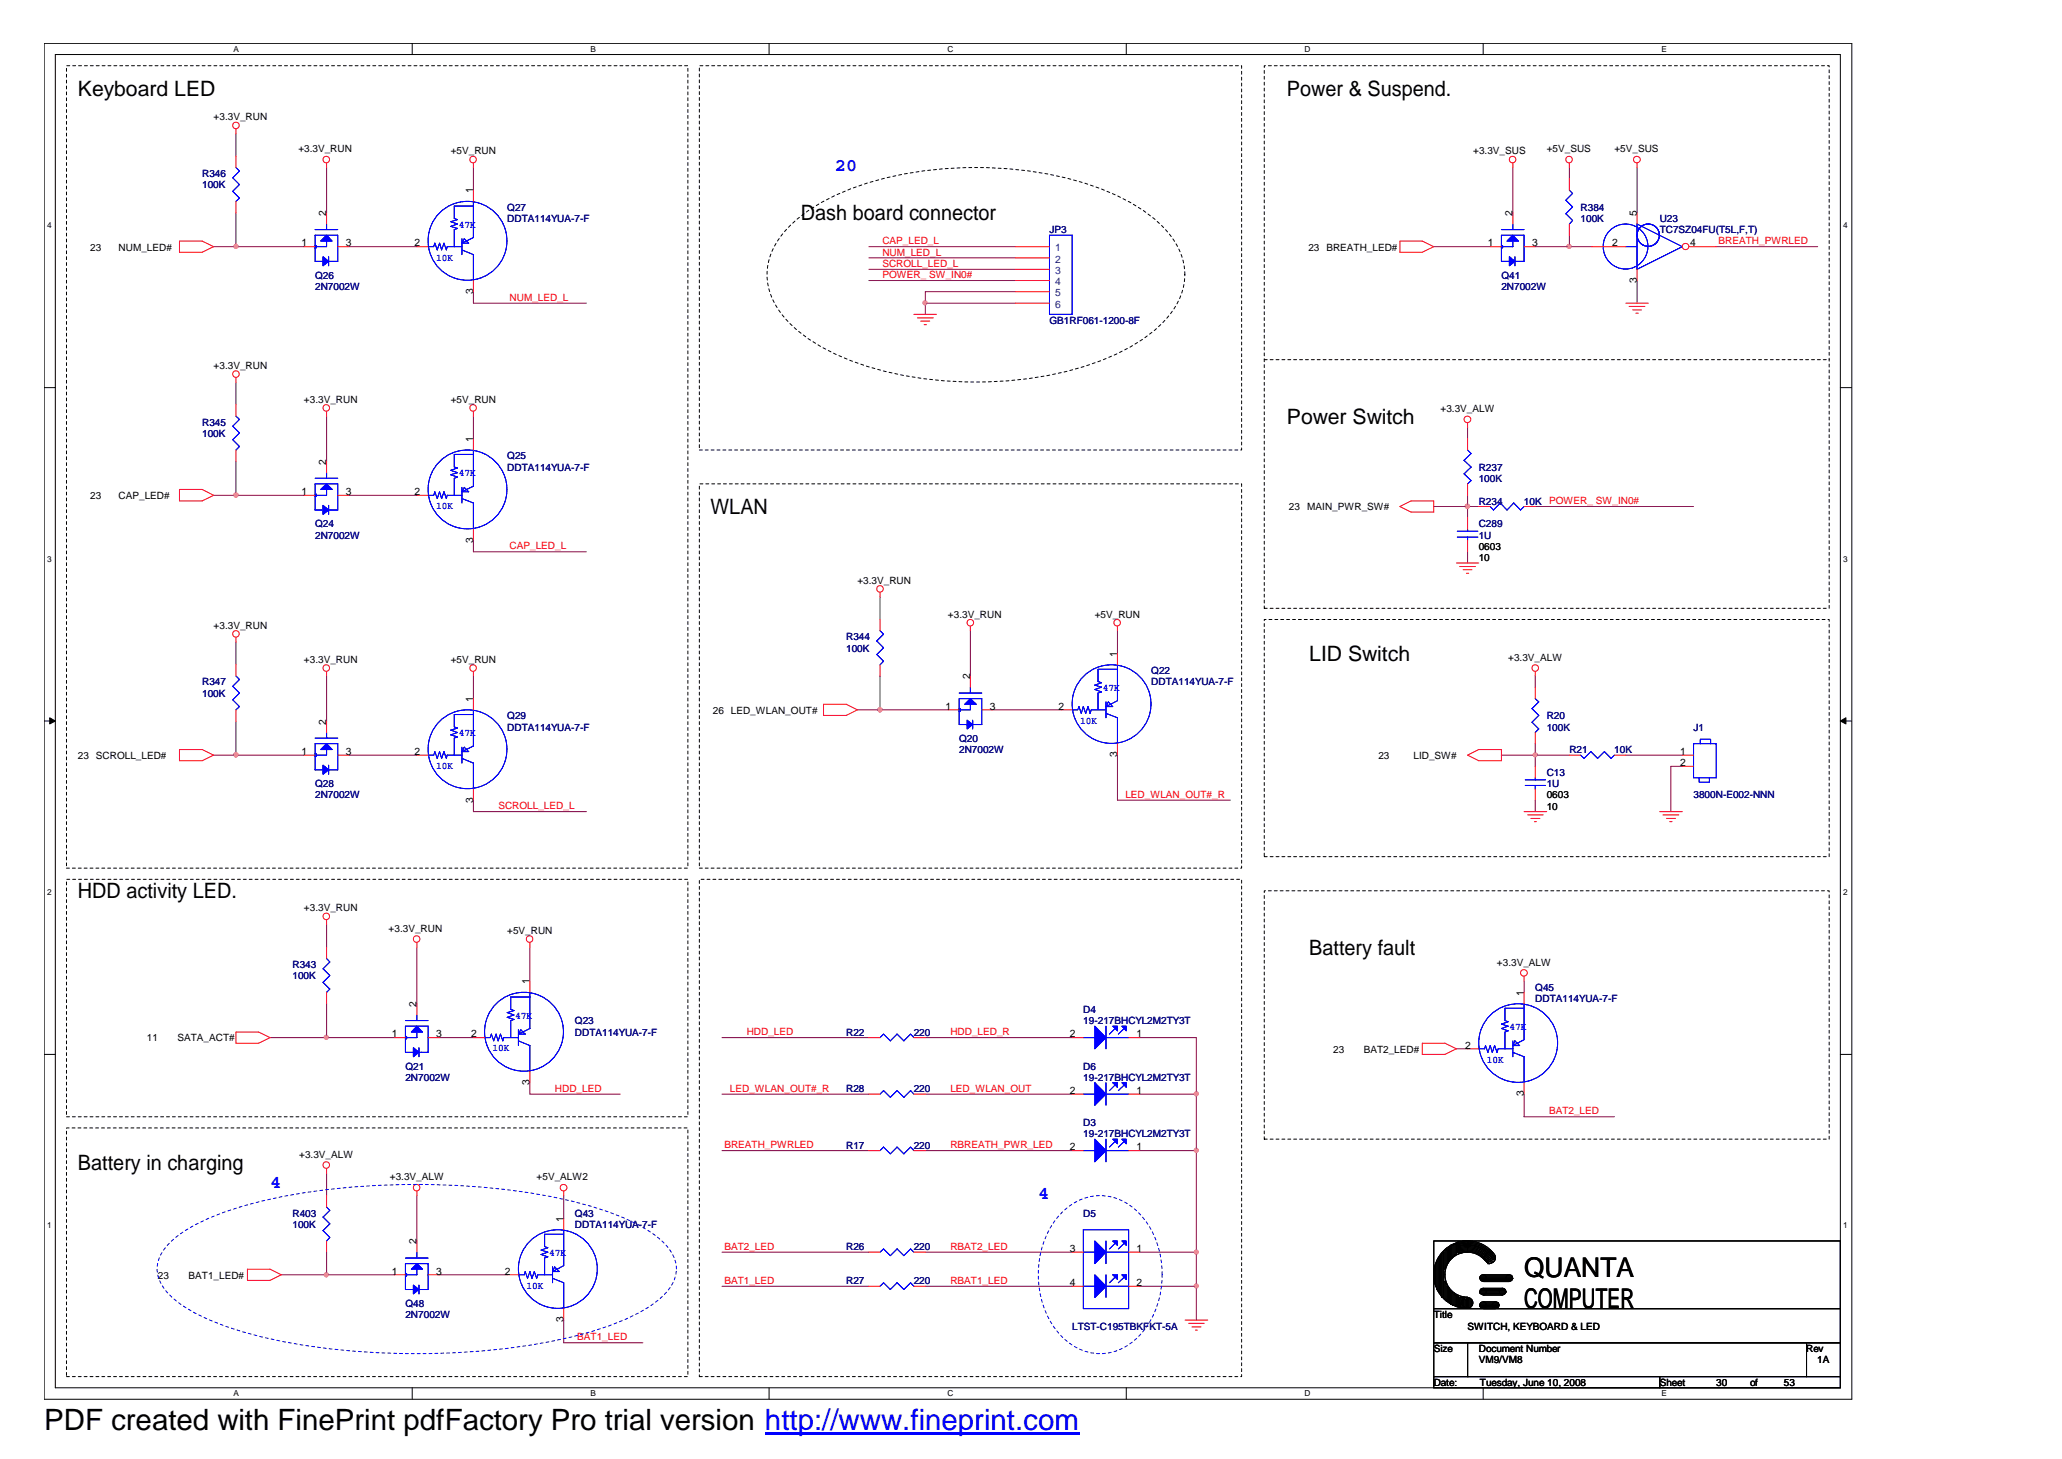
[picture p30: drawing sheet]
<svg xmlns="http://www.w3.org/2000/svg" width="297mm" height="210mm" viewBox="0 0 297 210" stroke-linecap="round" stroke-linejoin="round" font-family="sans-serif">
<defs><g id="words">
<text font-size="4.2" x="6.3" y="205.7">PDF created with FinePrint pdfFactory Pro trial version http://www.fineprint.com</text>
<g font-size="3.9">
<text x="219.3" y="183.7">QUANTA</text>
<text x="219.3" y="188.1">COMPUTER</text>
</g>
<g font-size="3">
<text x="11.2" y="13.9">Keyboard LED</text>
<text x="185.2" y="13.9">Power &amp; Suspend.</text>
<text x="115.2" y="31.7">Dash board connector</text>
<text x="185.2" y="61">Power Switch</text>
<text x="102.2" y="74">WLAN</text>
<text x="188.4" y="95.1">LID Switch</text>
<text x="11.2" y="129.3">HDD activity LED.</text>
<text x="188.4" y="137.4">Battery fault</text>
<text x="11.2" y="168.3">Battery in charging</text>
</g>
<g font-size="2.6" fill="#00f">
<text x="120.1" y="24.6">20</text>
<text x="38.9" y="170.9">4</text>
<text x="149.4" y="172.5">4</text>
</g>
<g font-size="1.5">
<text x="68.1" y="27.8" transform="rotate(-90 68.1 27.8)">1</text>
<text x="43.4" y="35.4">1</text>
<text x="46.9" y="31.1" transform="rotate(-90 46.9 31.1)">2</text>
<text x="49.7" y="35.4">3</text>
<text x="59.6" y="35.4">2</text>
<text x="214.1" y="35.4">1</text>
<text x="217.6" y="31.1" transform="rotate(-90 217.6 31.1)">2</text>
<text x="220.4" y="35.4">3</text>
<text x="232" y="35.4">2</text>
<text x="235.5" y="31.1" transform="rotate(-90 235.5 31.1)">5</text>
<text x="243.2" y="35.4">4</text>
<text x="235.5" y="40.7" transform="rotate(-90 235.5 40.7)">3</text>
<text x="68.1" y="42.3" transform="rotate(-90 68.1 42.3)">3</text>
<text x="68.1" y="63.6" transform="rotate(-90 68.1 63.6)">1</text>
<text x="43.4" y="71.2">1</text>
<text x="46.9" y="66.9" transform="rotate(-90 46.9 66.9)">2</text>
<text x="49.7" y="71.2">3</text>
<text x="59.6" y="71.2">2</text>
<text x="68.1" y="78.1" transform="rotate(-90 68.1 78.1)">3</text>
<text x="160.7" y="94.5" transform="rotate(-90 160.7 94.5)">1</text>
<text x="68.1" y="101" transform="rotate(-90 68.1 101)">1</text>
<text x="139.6" y="97.7" transform="rotate(-90 139.6 97.7)">2</text>
<text x="46.9" y="104.2" transform="rotate(-90 46.9 104.2)">2</text>
<text x="136.1" y="102.1">1</text>
<text x="142.4" y="102.1">3</text>
<text x="152.3" y="102.1">2</text>
<text x="43.4" y="108.6">1</text>
<text x="49.7" y="108.6">3</text>
<text x="59.6" y="108.6">2</text>
<text x="160.7" y="108.9" transform="rotate(-90 160.7 108.9)">3</text>
<text x="241.7" y="108.6">1</text>
<text x="241.7" y="110.2">2</text>
<text x="68.1" y="115.5" transform="rotate(-90 68.1 115.5)">3</text>
<text x="76.2" y="141.6" transform="rotate(-90 76.2 141.6)">1</text>
<text x="219.2" y="143.3" transform="rotate(-90 219.2 143.3)">1</text>
<text x="56.4" y="149.2">1</text>
<text x="59.9" y="144.9" transform="rotate(-90 59.9 144.9)">2</text>
<text x="62.7" y="149.2">3</text>
<text x="67.8" y="149.2">2</text>
<text x="153.9" y="149.2">2</text>
<text x="163.5" y="149.2">1</text>
<text x="210.8" y="150.8">2</text>
<text x="76.2" y="156.1" transform="rotate(-90 76.2 156.1)">3</text>
<text x="153.9" y="157.4">2</text>
<text x="163.5" y="157.4">1</text>
<text x="219.2" y="157.7" transform="rotate(-90 219.2 157.7)">3</text>
<text x="153.9" y="165.5">2</text>
<text x="163.5" y="165.5">1</text>
<text x="59.9" y="179" transform="rotate(-90 59.9 179)">2</text>
<text x="81.1" y="175.8" transform="rotate(-90 81.1 175.8)">1</text>
<text x="56.4" y="183.4">1</text>
<text x="62.7" y="183.4">3</text>
<text x="72.6" y="183.4">2</text>
<text x="153.9" y="180.1">3</text>
<text x="153.9" y="185">4</text>
<text x="163.5" y="180.1">1</text>
<text x="163.5" y="185">2</text>
<text x="81.1" y="190.2" transform="rotate(-90 81.1 190.2)">3</text>
</g>
<g font-size="1.5" fill="#004080">
<text x="151.8" y="41">4</text>
<text x="151.8" y="39.4">3</text>
<text x="151.8" y="37.8">2</text>
<text x="151.8" y="36.2">1</text>
<text x="151.8" y="44.3">6</text>
<text x="151.8" y="42.6">5</text>
</g>
<g font-size="1.4">
<text x="30.7" y="17.3">+3.3V_RUN</text>
<text x="42.9" y="21.9">+3.3V_RUN</text>
<text x="64.9" y="22.2">+5V_RUN</text>
<text x="212" y="22.2">+3.3V_SUS</text>
<text x="222.5" y="21.9">+5V_SUS</text>
<text x="232.3" y="21.9">+5V_SUS</text>
<text x="13" y="36">23</text>
<text x="17.1" y="36">NUM_LED#</text>
<text x="188.3" y="36">23 BREATH_LED#</text>
<text x="30.7" y="53.1">+3.3V_RUN</text>
<text x="43.7" y="58">+3.3V_RUN</text>
<text x="64.9" y="58">+5V_RUN</text>
<text x="207.3" y="59.3">+3.3V_ALW</text>
<text x="13" y="71.8">23</text>
<text x="17.1" y="71.8">CAP_LED#</text>
<text x="185.5" y="73.4">23</text>
<text x="188.1" y="73.4">MAIN_PWR_SW#</text>
<text x="123.4" y="84">+3.3V_RUN</text>
<text x="212.8" y="79.1">0603</text>
<text x="212.8" y="80.7">10</text>
<text x="136.4" y="88.9">+3.3V_RUN</text>
<text x="157.5" y="88.9">+5V_RUN</text>
<text x="30.7" y="90.5">+3.3V_RUN</text>
<text x="43.7" y="95.3">+3.3V_RUN</text>
<text x="64.9" y="95.3">+5V_RUN</text>
<text x="217" y="95.1">+3.3V_ALW</text>
<text x="102.6" y="102.7">26 LED_WLAN_OUT#</text>
<text x="11.2" y="109.2">23 SCROLL_LED#</text>
<text x="198.3" y="109.2">23</text>
<text x="203.4" y="109.2">LID_SW#</text>
<text x="222.5" y="114.9">0603</text>
<text x="222.5" y="116.5">10</text>
<text x="43.7" y="131.1">+3.3V_RUN</text>
<text x="55.9" y="134">+3.3V_RUN</text>
<text x="73" y="134.4">+5V_RUN</text>
<text x="215.4" y="138.9">+3.3V_ALW</text>
<text x="21.1" y="149.8">11</text>
<text x="25.5" y="149.8">SATA_ACT#</text>
<text x="191.8" y="151.4">23</text>
<text x="196.2" y="151.4">BAT2_LED#</text>
<text x="43.1" y="166.6">+3.3V_ALW</text>
<text x="56.1" y="169.8">+3.3V_ALW</text>
<text x="77.2" y="169.8">+5V_ALW2</text>
<text x="22.7" y="184">23</text>
<text x="27.1" y="184">BAT1_LED#</text>
<text x="206.3" y="189.6">Title</text>
<text x="211.2" y="191.3">SWITCH, KEYBOARD &amp; LED</text>
<text x="206.3" y="194.5">Size</text>
<text x="212.8" y="196.1">VM9/VM8</text>
<text x="212.8" y="194.5">Document Number</text>
<text x="259.9" y="194.5">Rev</text>
<text x="261.5" y="196.1">1A</text>
<text x="206.3" y="199.4">Date:</text>
<text x="212.9" y="199.4">Tuesday, June 10, 2008</text>
<text x="238.8" y="199.4">Sheet</text>
<text x="246.9" y="199.4">30</text>
<text x="251.8" y="199.4">of</text>
<text x="256.7" y="199.4">53</text>
</g>
<g font-size="1.4" fill="#000080">
<text x="29.1" y="25.5">R346</text>
<text x="29.1" y="27.1">100K</text>
<text x="73" y="30.3">Q27</text>
<text x="73" y="32">DDTA114YUA-7-F</text>
<text x="151" y="33.6">JP3</text>
<text x="227.4" y="30.3">R384</text>
<text x="227.4" y="32">100K</text>
<text x="238.8" y="32">U23</text>
<text x="238.8" y="33.6">TC7SZ04FU(T5L,F,T)</text>
<text x="45.3" y="40.1">Q26</text>
<text x="45.3" y="41.7">2N7002W</text>
<text x="216" y="40.1">Q41</text>
<text x="216" y="41.7">2N7002W</text>
<text x="151" y="46.6">GB1RF061-1200-8F</text>
<text x="29.1" y="61.2">R345</text>
<text x="29.1" y="62.8">100K</text>
<text x="73" y="66.1">Q25</text>
<text x="73" y="67.7">DDTA114YUA-7-F</text>
<text x="212.8" y="67.7">R237</text>
<text x="212.8" y="69.4">100K</text>
<text x="45.3" y="75.8">Q24</text>
<text x="45.3" y="77.5">2N7002W</text>
<text x="212.8" y="72.6">R234</text>
<text x="212.8" y="75.8">C289</text>
<text x="212.8" y="77.5">1U</text>
<text x="219.3" y="72.6">10K</text>
<text x="121.8" y="92.1">R344</text>
<text x="121.8" y="93.7">100K</text>
<text x="29.1" y="98.6">R347</text>
<text x="29.1" y="100.2">100K</text>
<text x="165.7" y="97">Q22</text>
<text x="165.7" y="98.6">DDTA114YUA-7-F</text>
<text x="73" y="103.5">Q29</text>
<text x="73" y="105.1">DDTA114YUA-7-F</text>
<text x="138" y="106.7">Q20</text>
<text x="222.5" y="103.5">R20</text>
<text x="222.5" y="105.1">100K</text>
<text x="243.7" y="105.1">J1</text>
<text x="45.3" y="113.3">Q28</text>
<text x="138" y="108.3">2N7002W</text>
<text x="222.5" y="111.6">C13</text>
<text x="222.5" y="113.3">1U</text>
<text x="225.8" y="108.3">R21</text>
<text x="232.3" y="108.3">10K</text>
<text x="45.3" y="114.9">2N7002W</text>
<text x="243.7" y="114.9">3800N-E002-NNN</text>
<text x="42.1" y="139.2">R343</text>
<text x="42.1" y="140.9">100K</text>
<text x="220.9" y="142.5">Q45</text>
<text x="82.7" y="147.4">Q23</text>
<text x="82.7" y="149">DDTA114YUA-7-F</text>
<text x="121.8" y="149">R22</text>
<text x="131.5" y="149">220</text>
<text x="155.9" y="145.8">D4</text>
<text x="155.9" y="147.4">19-217BHCYL2M2TY3T</text>
<text x="220.9" y="144.1">DDTA114YUA-7-F</text>
<text x="58.3" y="153.9">Q21</text>
<text x="58.3" y="155.5">2N7002W</text>
<text x="155.9" y="153.9">D6</text>
<text x="155.9" y="155.5">19-217BHCYL2M2TY3T</text>
<text x="121.8" y="157.1">R28</text>
<text x="131.5" y="157.1">220</text>
<text x="121.8" y="165.2">R17</text>
<text x="131.5" y="165.2">220</text>
<text x="155.9" y="162">D3</text>
<text x="155.9" y="163.6">19-217BHCYL2M2TY3T</text>
<text x="42.1" y="175">R403</text>
<text x="42.1" y="176.6">100K</text>
<text x="82.7" y="175">Q43</text>
<text x="82.7" y="176.6">DDTA114YUA-7-F</text>
<text x="121.8" y="179.9">R26</text>
<text x="131.5" y="179.9">220</text>
<text x="155.9" y="175">D5</text>
<text x="121.8" y="184.8">R27</text>
<text x="131.5" y="184.8">220</text>
<text x="58.3" y="188">Q48</text>
<text x="58.3" y="189.6">2N7002W</text>
<text x="154.3" y="191.3">LTST-C195TBKFKT-5A</text>
</g>
<g font-size="1.4" fill="#00f">
<text x="66" y="32.8">47K</text>
<text x="62.7" y="37.5">10K</text>
<text x="66" y="68.5">47K</text>
<text x="62.7" y="73.3">10K</text>
<text x="158.7" y="99.4">47K</text>
<text x="66" y="105.9">47K</text>
<text x="155.4" y="104.1">10K</text>
<text x="62.7" y="110.6">10K</text>
<text x="74.1" y="146.6">47K</text>
<text x="217.2" y="148.2">47K</text>
<text x="70.9" y="151.3">10K</text>
<text x="213.9" y="152.9">10K</text>
<text x="75.7" y="185.4">10K</text>
<text x="79" y="180.7">47K</text>
</g>
<g font-size="1.4" fill="#f00">
<text x="127" y="35.2">CAP_LED_L</text>
<text x="247.3" y="35.2">BREATH_PWRLED</text>
<text x="127" y="36.8">NUM_LED_L</text>
<text x="127" y="38.4">SCROLL_LED_L</text>
<text x="127" y="40">POWER_ SW_IN0#</text>
<text x="73.3" y="43.3">NUM_LED_L</text>
<text x="222.9" y="72.5">POWER_ SW_IN0#</text>
<text x="73.3" y="79.1">CAP_LED_L</text>
<text x="71.7" y="116.4">SCROLL_LED_L</text>
<text x="161.9" y="114.8">LED_WLAN_OUT#_R</text>
<text x="107.4" y="148.9">HDD_LED</text>
<text x="136.7" y="148.9">HDD_LED_R</text>
<text x="79.8" y="157.1">HDD_LED</text>
<text x="105" y="157.1">LED_WLAN_OUT#_R</text>
<text x="136.7" y="157.1">LED_WLAN_OUT</text>
<text x="222.9" y="160.3">BAT2_LED</text>
<text x="104.2" y="165.2">BREATH_PWRLED</text>
<text x="136.7" y="165.2">RBREATH_PWR_LED</text>
<text x="104.2" y="179.8">BAT2_LED</text>
<text x="136.7" y="179.8">RBAT2_LED</text>
<text x="104.2" y="184.7">BAT1_LED</text>
<text x="136.7" y="184.7">RBAT1_LED</text>
<text x="83.1" y="192.8">BAT1_LED</text>
</g>
<g font-size="1.2">
<text x="33.6" y="7.5">A</text>
<text x="85" y="7.5">B</text>
<text x="136.3" y="7.5">C</text>
<text x="187.7" y="7.5">D</text>
<text x="239.1" y="7.5">E</text>
<text x="6.8" y="32.9">4</text>
<text x="265.2" y="32.9">4</text>
<text x="6.8" y="80.8">3</text>
<text x="265.2" y="80.8">3</text>
<text x="6.8" y="128.7">2</text>
<text x="265.2" y="128.7">2</text>
<text x="6.8" y="176.7">1</text>
<text x="265.2" y="176.7">1</text>
<text x="33.6" y="200.9">A</text>
<text x="85" y="200.9">B</text>
<text x="136.3" y="200.9">C</text>
<text x="187.7" y="200.9">D</text>
<text x="239.1" y="200.9">E</text>
</g>
</g></defs>
<g fill="none" stroke="#000" stroke-width=".14">
<path d="M6.3 6.2h260.1v195.1h-260.1zM8 7.8h256.8v191.9h-256.8zM59.3 6.2v1.6M110.7 6.2v1.6M162.1 6.2v1.6M213.4 6.2v1.6M6.3 55.8h1.7M264.8 55.8h1.6M6.3 103.7h1.7M264.8 103.7h1.6M6.3 151.7h1.7M264.8 151.7h1.6"/>
<path d="M206.3 178.5h58.5v9.8h-58.5zM207.9 179.8v2.8l.2-.5v-2.3l.1-.1v2.1l.2-.2v-2.1l.2-.2v2l.1-.2v-1.9h.2v1.8l.1-.2v-1.6l.2-.2v1.7l.2-.2v-1.5l.1-.1v1.6M209.7 178.9l.1-.2v1.6l-.1-.2zM209.8 179.9l1.4-.2a3.6 3.6 0 0 1 3.1 1.8M209.8 179.7l1.4-.2a3.8 3.8 0 0 1 3.4 2.2M209.8 179.5l1.4-.2a4 4 0 0 1 3.6 2.3M209.8 179.4l1.4-.2a4.2 4.2 0 0 1 3.6 2.1M209.8 179.2l1.4-.2a4.3 4.3 0 0 1 3.8 2.3M209.8 178.9l1.4-.2a4.6 4.6 0 0 1 3.9 2.3M210 179l1.2-.1a4.6 4.6 0 0 1 3.9 2.3M210 178.9v1.2M211.2 178.5a4.8 4.8 0 0 1 3.7 1.9"/>
<path d="M211.2 178.5a4.8 4.8 0 0 0-4.9 4.9 4.8 4.8 0 0 0 4.9 4.8M211.2 178.5l-1.6 .2M59.3 199.7v1.6M110.7 199.7v1.6M162.1 199.7v1.6M206.3 188.3h58.5v4.9h-58.5zM206.3 193.2h4.9v4.8h-4.9zM206.3 198h32.5v1.7h-32.5zM206.5 182.3v2.2l.1 .6v-3.3l.2-.3v4l.1 .2v-4.6l.2-.3v5.2l.2 .2v-5.5l.1-.2v6.2M209.8 180.1l1.4-.3a3.5 3.5 0 0 1 3.1 2M209.8 186.5v1.5h-.1v-1.5l-.2-.2v1.7l-.1-.2v-1.5l-.2-.1v1.6h-.2v-1.8l-.1-.1v1.7h-.2v-1.9l-.1-.2v2l-.2-.2v-2l-.2-.2v2.1l-.1-.2v-2.3l-.2-.3v2.4h-.2v-6.7l-.1 .2v6.4M209.8 186.7h.2v1.3h.2v-1.3h.2v1.4h-.4l.5-1.4v1.4l.2-.1v-1.3l.1 .3v1.1h.2v-1.3h.2v1.3h.1v-1.3h.2v1.3l.2-.1v-1l.1 .2v.6"/>
<path d="M209.9 180.2l1.3-.2a3.3 3.3 0 0 1 2.9 1.8M211.2 193.2h48.7v4.8h-48.7zM211.2 180.1a3.2 3.2 0 0 1 2.5 1.2M211.2 180.1a3.2 3.2 0 0 0-3.3 3.3 3.2 3.2 0 0 0 3.3 3.2M211.2 180.1l-1.3 .2M213.1 183.6h4.4v.1h-4.6v.2h4.8l-.2 .2h-4.4l.2 .1h4.2M213.1 187.5h2.5v.1h-2.7v.2h2.8l-.1 .2h-2.7l.4 .1h2.3M213.1 185.5h3.4v.2h-3.4l-.2 .2h3.8l-.2 .1h-3.6l.4 .2h3.1M213.4 199.7v1.6M213.4 187.3h1.8M213.4 188.3h1.8M213.4 186.3h2.8"/>
<path d="M213.4 185.3h2.8M213.4 184.4h3.8M213.4 183.4h3.8M238.8 198h26v1.7h-26zM259.9 193.2h4.9v4.8h-4.9z"/>
<circle cx="211.1" cy="187.4" r=".78"/>
<circle cx="213.4" cy="187.8" r=".47"/>
<circle cx="213.4" cy="185.8" r=".47"/>
<circle cx="213.4" cy="183.9" r=".47"/>
<circle cx="214.4" cy="180.9" r=".79"/>
<circle cx="215.2" cy="187.8" r=".48"/>
<circle cx="216.2" cy="185.8" r=".47"/>
<circle cx="217.2" cy="183.9" r=".47"/>
</g>
<g fill="#000" stroke="#000" stroke-width=".14">
<path d="M7.2 103.3l.8 .4-.8 .5z" fill-rule="evenodd"/>
<path d="M264.8 103.7l.8-.4v.9z" fill-rule="evenodd"/>
</g>
<g fill="none" stroke="#800040" stroke-width=".14">
<path d="M34 19.2v3.3M30.7 35.5h13M34 30.6v4.9M47 24.1v6.5M50.2 35.5h9.8M68.1 24.1v3.3M125 35.5h21.1M125 37.1h21.1M125 38.7h21.1M206.3 35.5h8.1M217.7 24.1v6.5M220.9 35.5h8.1"/>
<path d="M225.8 24.1v1.6M225.8 33.8v1.7M235.5 24.1v6.5M246.9 35.5h14.6M34 55v3.2M47 59.9v6.5M68.1 42v1.6h16.3M68.1 59.9v3.2M125 40.4h21.1M133.1 43.6h13M146.1 42h-13v3.2M235.5 40.4v3.2"/>
<path d="M30.7 71.3h13M34 66.4v4.9M50.2 71.3h9.8M68.1 77.7v1.7h16.3M206.3 72.9h6.5M211.2 61.5v1.6M211.2 71.3v3.2M211.2 79.4v1.6M220.9 72.9h22.8M34 92.4v3.2M47 97.3v6.5M68.1 97.3v3.2"/>
<path d="M126.6 85.9v3.2M126.6 97.3v4.8M139.6 90.7v6.6M160.8 90.7v3.3M220.9 97.3v1.6M30.7 108.6h13M34 103.8v4.8M50.2 108.6h9.8M68.1 115.1v1.7h16.3M123.4 102.1h13M142.9 102.1h9.8M160.8 108.6v6.5h16.2"/>
<path d="M216 108.6h9.8M220.9 107v3.3M220.9 115.1v1.7M233.9 108.6h8.2M242.1 110.3h-1.7v6.5M47 133v3.3M60 136.3v8.1M76.2 136.3v4.9M38.9 149.3h17.8M47 144.4v4.9M63.2 149.3h4.9M76.2 155.8v1.6h13"/>
<path d="M103.9 157.4h21.1M103.9 149.3h21.1M133.1 157.4h21.2M133.1 149.3h21.2M164 157.4h8.1M164 149.3h8.1v40.6M209.5 150.9h1.7M219.3 157.4v3.3h13M219.3 141.2v1.6M47 168.8v3.2M60 172v6.5M81.1 172v3.3"/>
<path d="M103.9 165.5h21.1M133.1 165.5h21.2M164 165.5h8.1M40.5 183.4h16.2M47 180.1v3.3M63.2 183.4h9.8M81.1 189.9v3.3h11.4M103.9 185.1h21.1M103.9 180.1h21.1M133.1 185.1h21.2M133.1 180.1h21.2M164 185.1h8.1"/>
<path d="M164 180.1h8.1"/>
</g>
<g fill="#f0f" stroke="#f0f" stroke-width=".14">
<circle cx="211.1" cy="72.8" r=".32"/>
<circle cx="172.1" cy="185" r=".3"/>
<circle cx="172.1" cy="165.5" r=".3"/>
<circle cx="172.1" cy="180.1" r=".3"/>
<circle cx="220.9" cy="108.6" r=".3"/>
<circle cx="46.9" cy="149.2" r=".3"/>
<circle cx="34" cy="35.4" r=".3"/>
<circle cx="34" cy="71.2" r=".3"/>
<circle cx="34" cy="108.6" r=".3"/>
<circle cx="126.6" cy="102.1" r=".3"/>
<circle cx="225.8" cy="35.4" r=".3"/>
<circle cx="172.1" cy="157.4" r=".3"/>
<circle cx="133.1" cy="43.6" r=".3"/>
<circle cx="46.9" cy="183.4" r=".3"/>
</g>
<g fill="none" stroke="#f00" stroke-width=".14">
<path d="M34 18.6v.6M25.8 34.7h3.3l1.6 .8-1.6 .8h-3.3zM34 22.5v1.6M34 29v1.6M43.7 35.5h1.6M47 23.5v.6M47 30.6v1.6M48.6 35.5h1.6M60 35.5h1.6M68.1 23.5v.6M68.1 27.4v1.6M146.1 35.5h4.9"/>
<path d="M146.1 38.7h4.9M146.1 37.1h4.9M201.4 34.7h3.2l1.7 .8-1.7 .8h-3.2zM214.4 35.5h1.6M217.7 23.5v.6M217.7 30.6v1.6M219.3 35.5h1.6M225.8 23.5v.6M225.8 25.7v1.7M225.8 32.2v1.6M235.5 23.5v.6M235.5 38.7v1.7"/>
<path d="M34 54.3v.7M34 58.2v1.7M47 59.2v.7M68.1 40.4v1.6M68.1 59.2v.7M131.5 45.2h3.2M132 45.7h2.3M132.5 46.2h1.3M133 46.7h.3M146.1 43.6h4.9M146.1 42h4.9M146.1 40.4h4.9"/>
<path d="M233.9 43.6h3.3M234.4 44.1h2.3M234.9 44.6h1.3M235.4 45.1h.3M25.8 70.4h3.3l1.6 .9-1.6 .8h-3.3zM34 64.7v1.7M43.7 71.3h1.6M47 66.4v1.6M48.6 71.3h1.6M60 71.3h1.6M68.1 63.1v1.6M68.1 76.1v1.6"/>
<path d="M201.4 72.9l1.6-.8h3.3v1.6h-3.3zM211.2 60.8v.7M211.2 63.1v1.6M211.2 69.6v1.7M211.2 74.5v1.6M211.2 77.7v1.7M212.8 72.9h1.6M219.3 72.9h1.6M34 91.7v.7M34 95.6v1.7M47 96.6v.7M68.1 96.6v.7"/>
<path d="M126.6 85.2v.7M126.6 89.1v1.6M126.6 95.6v1.7M139.6 90.1v.6M139.6 97.3v1.6M160.8 90.1v.6M160.8 94v1.6M209.5 81h3.3M210 81.5h2.3M210.5 82h1.3M211 82.5h.3M220.9 96.6v.7"/>
<path d="M220.9 98.9v1.6M25.8 107.8h3.3l1.6 .8-1.6 .8h-3.3zM34 102.1v1.7M43.7 108.6h1.6M47 103.8v1.6M48.6 108.6h1.6M60 108.6h1.6M68.1 100.5v1.6M68.1 113.5v1.6M118.5 101.3h3.3l1.6 .8-1.6 .8h-3.3zM136.4 102.1h1.6M141.3 102.1h1.6"/>
<path d="M152.7 102.1h1.6M160.8 107v1.6M211.2 108.6l1.6-.8h3.2v1.6h-3.2zM219.3 116.8h3.2M219.8 117.2h2.2M220.3 117.7h1.3M220.8 118.2h.3M220.9 105.4v1.6M220.9 110.3v1.6M220.9 113.5v1.6M225.8 108.6h1.6M232.3 108.6h1.6"/>
<path d="M238.8 116.8h3.3M239.3 117.2h2.3M239.8 117.7h1.3M240.2 118.2h.4M242.1 108.6h1.6M242.1 110.3h1.6M47 132.3v.7M47 136.3v1.6M60 135.6v.7M76.2 135.6v.7M34 148.5h3.2l1.7 .8-1.7 .8h-3.2zM47 142.8v1.6"/>
<path d="M56.7 149.3h1.6M60 144.4v1.6M61.6 149.3h1.6M68.1 149.3h1.6M76.2 141.2v1.6M76.2 154.1v1.7M125 149.3h1.6M125 157.4h1.6M131.5 149.3h1.6M131.5 157.4h1.6M154.3 149.3h1.6M154.3 157.4h1.6"/>
<path d="M162.4 149.3h1.6M162.4 157.4h1.6M204.6 150.1h3.3l1.6 .8-1.6 .8h-3.3zM211.2 150.9h1.6M219.3 140.5v.7M219.3 142.8v1.6M219.3 155.8v1.6M47 168.1v.7M47 172v1.7M47 178.5v1.6M60 171.4v.6M60 178.5v1.6"/>
<path d="M81.1 171.4v.6M81.1 175.3v1.6M125 165.5h1.6M131.5 165.5h1.6M154.3 165.5h1.6M162.4 165.5h1.6M35.6 182.6h3.3l1.6 .8-1.6 .8h-3.3zM56.7 183.4h1.6M61.6 183.4h1.6M73 183.4h1.6M81.1 188.3v1.6M125 185.1h1.6"/>
<path d="M125 180.1h1.6M131.5 185.1h1.6M131.5 180.1h1.6M154.3 185.1h1.6M154.3 180.1h1.6M162.4 185.1h1.6M162.4 180.1h1.6M170.5 189.9h3.3M171 190.4h2.3M171.5 190.9h1.3M172 191.4h.3"/>
<circle cx="33.9" cy="18" r=".47"/>
<circle cx="46.9" cy="23" r=".47"/>
<circle cx="68.1" cy="23" r=".47"/>
<circle cx="217.6" cy="23" r=".47"/>
<circle cx="225.8" cy="23" r=".47"/>
<circle cx="235.5" cy="23" r=".48"/>
<circle cx="33.9" cy="53.8" r=".47"/>
<circle cx="46.9" cy="58.7" r=".47"/>
<circle cx="68.1" cy="58.7" r=".47"/>
<circle cx="211.1" cy="60.3" r=".48"/>
<circle cx="33.9" cy="91.2" r=".47"/>
<circle cx="46.9" cy="96.1" r=".47"/>
<circle cx="68.1" cy="96.1" r=".47"/>
<circle cx="126.6" cy="84.7" r=".47"/>
<circle cx="139.6" cy="89.6" r=".47"/>
<circle cx="160.7" cy="89.6" r=".47"/>
<circle cx="220.9" cy="96.1" r=".47"/>
<circle cx="46.9" cy="131.8" r=".47"/>
<circle cx="59.9" cy="135.1" r=".47"/>
<circle cx="76.2" cy="135.1" r=".47"/>
<circle cx="219.3" cy="140" r=".48"/>
<circle cx="46.9" cy="167.6" r=".47"/>
<circle cx="59.9" cy="170.9" r=".47"/>
<circle cx="81.1" cy="170.9" r=".48"/>
</g>
<path d="M9.6 9.5h89.4v115.4h-89.4zM100.6 9.5h78v55.2h-78zM181.9 9.5h81.3v78h-81.3zM113.7 32.4a29 29 0 0 1 12.9-6.6 55.1 55.1 0 0 1 31.6 1.3 24.2 24.2 0 0 1 9.9 6.4 8.8 8.8 0 0 1 0 12 25.3 25.3 0 0 1-11.9 7.1 54.7 54.7 0 0 1-33.5-.6 24.1 24.1 0 0 1-10-6.5 8.8 8.8 0 0 1 0-12zM181.9 51.7h81.3M100.6 69.6h78v55.3h-78zM181.9 89.1h81.3v34.1h-81.3zM9.6 126.5h89.4v34.2h-89.4zM100.6 126.5h78v71.5h-78zM181.9 128.2h81.3v35.7h-81.3zM9.6 162.3h89.4v35.7h-89.4z" fill="none" stroke="#000" stroke-width=".14" stroke-dasharray=".4"/>
<path d="M24.3 178.9a21.7 21.7 0 0 1 8.3-4.6 83.5 83.5 0 0 1 24.4-3.9 95.4 95.4 0 0 1 28.4 3.2 27.9 27.9 0 0 1 9.2 4.4 6.3 6.3 0 0 1 2.7 4.6 5.3 5.3 0 0 1-1.7 3.6 21.8 21.8 0 0 1-8.3 4.7 83.4 83.4 0 0 1-24.4 3.8 94.7 94.7 0 0 1-28.4-3.2 27.8 27.8 0 0 1-9.2-4.4 6.3 6.3 0 0 1-2.7-4.5 5.3 5.3 0 0 1 1.7-3.7zM153.2 174a7.5 7.5 0 0 1 11 .9 13.5 13.5 0 0 1 0 17 7.5 7.5 0 0 1-11.8 0 13.6 13.6 0 0 1 0-17z" fill="none" stroke="#00f" stroke-width=".14" stroke-dasharray=".4"/>
<g fill="none" stroke="#00f" stroke-width=".14">
<path d="M34 24.1l.5 .5-1 1 1 1-1 .9 1 1-.5 .5M45.3 35.3h.2v.4h-.2M45.3 33h3.3M46.5 37.6h-1.2v-3.8h3.3v3.8h-1.3M47 34.7v.8h-1.7M47 32.2v.8M47.3 36.9v1.3M61.6 35.5h.8l.2-.5 .3 1 .3-1 .3 1 .4-1 .3 1 .1-.5h2.2M66.5 34.3v2.3M66.5 36l1.6 .6v3.8M66.8 34.3l.6 .7h-.9zM68.1 29v5.2l-1.6 .8"/>
<path d="M68.1 29.6h-2.7v1.8l.4 .2-.9 .3 .9 .3-.9 .4 .9 .3-.4 .1v2.5M151 33.8h3.3v11.4h-3.3zM216 33h3.3M216 35.3h.2v.4h-.2M217.2 37.6h-1.2v-3.8h3.3v3.8h-1.3M217.7 34.7v.8h-1.7M217.7 32.2v.8M218 36.9v1.3M225.8 27.4l.5 .4-1 1 1 1-1 .9 1 1-.5 .5M233.9 35.5h1.6M235.5 32.2l6.6 3.3-6.6 3.2zM34 59.9l.5 .4-1 1 1 1-1 1 1 .9-.5 .5"/>
<path d="M45.3 71.1h.2v.3h-.2M45.3 68.8h3.3M46.5 73.4h-1.2v-3.8h3.3v3.8h-1.3M47 68v.8M47 70.4v.9h-1.7M47.3 72.7v1.3M61.6 71.3h.8l.2-.5 .3 .9 .3-.9 .3 .9 .4-.9 .3 .9 .1-.4h2.2M66.5 70.1v2.3M66.5 71.7l1.6 .7v3.7M66.8 70.1l.6 .7h-.9zM68.1 64.7v5.2l-1.6 .9M68.1 65.4h-2.7v1.8l.4 .1-.9 .4 .9 .3-.9 .3 .9 .3-.4 .2v2.5"/>
<path d="M209.7 77.3h2.9M209.7 76.4h2.9M211.2 76.1v.3M211.2 77.3v.4M211.2 64.7l.5 .5-1 1 1 1-1 1 1 .9-.5 .5M214.4 72.9l.5 .5 1-1 .9 1 1-1 1 1 .5-.5M34 97.3l.5 .5-1 .9 1 1-1 1 1 1-.5 .4M126.6 90.7l.5 .5-.9 1 .9 1-.9 1 .9 .9-.5 .5M138 99.7h3.3M139.6 98.9v.8M160.8 95.6v5.2l-1.7 .9M160.8 96.3h-2.8v1.8l.5 .1-1 .4 1 .3-1 .3 1 .3-.5 .2v2.4"/>
<path d="M45.3 106.2h3.3M45.3 108.5h.2v.3h-.2M46.5 110.8h-1.2v-3.8h3.3v3.8h-1.3M47 107.8v.8h-1.7M47 105.4v.8M47.3 110.1v1.3M61.6 108.6h.8l.2-.5 .3 1 .3-1 .3 1 .4-1 .3 1 .1-.5h2.2M66.5 107.5v2.3M66.5 109.1l1.6 .7v3.7M66.8 107.5l.6 .6h-.9zM68.1 102.1v5.2l-1.6 .8M68.1 102.8h-2.7v1.8l.4 .1-.9 .3 .9 .4-.9 .3 .9 .3-.4 .2v2.4"/>
<path d="M138 102h.2v.3h-.2M139.1 104.2h-1.1v-3.7h3.3v3.7h-1.3M139.6 101.3v.8h-1.6M140 103.6v1.3M154.3 102.1h.8l.1-.4 .4 .9 .3-.9 .3 .9 .3-.9 .3 .9 .2-.5h2.1M159.1 101v2.3M159.1 102.6l1.7 .7v3.7M159.5 101l.6 .7h-1zM219.5 113h2.9M219.5 112.2h2.9M220.9 111.9v.3M220.9 113v.5"/>
<path d="M220.9 100.5l.5 .5-1 1 1 .9-1 1 1 1-.5 .5M227.4 108.6l.5 .5 1-1 1 1 .9-1 1 1 .5-.5M243.7 107h3.2v4.9h-3.2zM244.5 111.9v.6h1.5v-.6M244.6 107v-.6h1.5v.6M47 137.9l.5 .5-1 1 1 .9-1 1 1 1-.5 .5M58.3 146.8h3.3M58.3 149.1h.2v.4h-.2M59.5 151.4h-1.2v-3.8h3.3v3.8h-1.3M60 148.5v.8h-1.7M60 146v.8M60.3 150.7v1.3"/>
<path d="M69.7 149.3h.8l.2-.5 .3 .9 .4-.9 .3 .9 .3-.9 .3 .9 .2-.4h2.1M74.6 148.1v2.3M74.6 149.7l1.6 .7v3.7M74.9 148.1l.7 .7h-1zM76.2 142.8v5.2l-1.6 .8M76.2 143.4h-2.7v1.8l.5 .2-1 .3 1 .3-1 .4 1 .3-.5 .1v2.5M126.6 149.3l.5-.5 1 .9 1-.9 .9 .9 1-.9 .5 .5M126.6 157.4l.5-.5 1 1 1-1 .9 1 1-1 .5 .5M155.9 149.3h1.6M155.9 157.4h1.6M159.1 147.6v3.3M159.1 155.8v3.2"/>
<path d="M159.1 149.3h3.3M159.1 157.4h3.3M160.4 148l-.8 .8M160.4 156.1l-.8 .8M161.8 148l-.9 .8M161.8 156.1l-.9 .8M212.8 150.9h.8l.1-.5 .4 1 .3-1 .3 1 .4-1 .3 1 .2-.5h2.1M217.7 149.7v2.3M217.7 151.4l1.6 .6v3.8M218 149.7l.7 .7h-1zM219.3 144.4v5.2l-1.6 .8M219.3 145h-2.8v1.8l.5 .2-1 .3 1 .3-1 .4 1 .3-.5 .2v2.4"/>
<path d="M47 173.7l.5 .4-1 1 1 1-1 1 1 .9-.5 .5M81.1 176.9v5.2l-1.6 .8M81.1 177.6h-2.7v1.7l.4 .2-.9 .3 .9 .3-.9 .4 .9 .3-.4 .2v2.4M126.6 165.5l.5-.5 1 1 1-1 .9 1 1-1 .5 .5M155.9 165.5h1.6M155.9 176.9h6.5v11.4h-6.5zM159.1 163.9v3.2M159.1 178.5v3.3M159.1 165.5h3.3M160.4 164.2l-.8 .8M160.4 178.9l-.8 .8M161.8 164.2l-.9 .8"/>
<path d="M161.8 178.9l-.9 .8M58.3 183.2h.2v.4h-.2M58.3 181h3.3M59.5 185.5h-1.2v-3.7h3.3v3.7h-1.3M60 182.6v.8h-1.7M60 180.1v.9M60.3 184.9v1.3M74.6 183.4h.8l.2-.5 .3 1 .3-1 .3 1 .4-1 .3 1 .2-.5h2.1M79.5 182.3v2.2M79.5 183.9l1.6 .6v3.8M79.8 182.3l.7 .6h-1zM126.6 185.1l.5-.6 1 1 1-1 .9 1 1-1 .5 .6"/>
<path d="M126.6 180.1l.5-.4 1 1 1-1 .9 1 1-1 .5 .4M155.9 180.1h1.6M155.9 185.1h1.6M159.1 183.4v3.3M159.1 180.1h3.3M159.1 185.1h3.3M160.4 183.7l-.8 .8M161.8 183.7l-.9 .8"/>
<circle cx="67.3" cy="34.6" r="5.7"/>
<circle cx="233.9" cy="35.5" r="3.2"/>
<circle cx="237.2" cy="33.8" r="1.6"/>
<circle cx="67.3" cy="70.4" r="5.7"/>
<circle cx="67.3" cy="107.8" r="5.7"/>
<circle cx="159.9" cy="101.3" r="5.7"/>
<circle cx="75.4" cy="148.4" r="5.7"/>
<circle cx="218.4" cy="150.1" r="5.7"/>
<circle cx="80.3" cy="182.6" r="5.7"/>
</g>
<g fill="#00f" stroke="#00f" stroke-width=".14">
<path d="M157.5 147.6l1.6 1.7-1.6 1.6z" fill-rule="evenodd"/>
<path d="M160.1 147.6h.7v.7z" fill-rule="evenodd"/>
<path d="M161.4 147.6h.7v.7z" fill-rule="evenodd"/>
<path d="M157.5 147.6l1.6 1.7-1.6 1.6z" fill-rule="evenodd"/>
<path d="M160.1 147.6h.7v.7z" fill-rule="evenodd"/>
<path d="M161.4 147.6h.7v.7z" fill-rule="evenodd"/>
<path d="M157.5 155.8l1.6 1.6-1.6 1.6z" fill-rule="evenodd"/>
<path d="M160.1 155.8h.7v.6z" fill-rule="evenodd"/>
<path d="M161.4 155.8h.7v.6z" fill-rule="evenodd"/>
<path d="M157.5 155.8l1.6 1.6-1.6 1.6z" fill-rule="evenodd"/>
<path d="M160.1 155.8h.7v.6z" fill-rule="evenodd"/>
<path d="M161.4 155.8h.7v.6z" fill-rule="evenodd"/>
<path d="M60 147.6l.8 .9h-1.6z" fill-rule="evenodd"/>
<path d="M59.5 150.7l.8 .7-.8 .6z" fill-rule="evenodd"/>
<path d="M60 147.6l.8 .9h-1.6z" fill-rule="evenodd"/>
<path d="M59.5 150.7l.8 .7-.8 .6z" fill-rule="evenodd"/>
<path d="M60 181.8l.8 .8h-1.6z" fill-rule="evenodd"/>
<path d="M59.5 184.9l.8 .6-.8 .7z" fill-rule="evenodd"/>
<path d="M60 181.8l.8 .8h-1.6z" fill-rule="evenodd"/>
<path d="M59.5 184.9l.8 .6-.8 .7z" fill-rule="evenodd"/>
<path d="M157.5 163.9l1.6 1.6-1.6 1.6z" fill-rule="evenodd"/>
<path d="M160.1 163.9h.7v.7z" fill-rule="evenodd"/>
<path d="M161.4 163.9h.7v.7z" fill-rule="evenodd"/>
<path d="M157.5 163.9l1.6 1.6-1.6 1.6z" fill-rule="evenodd"/>
<path d="M160.1 163.9h.7v.7z" fill-rule="evenodd"/>
<path d="M161.4 163.9h.7v.7z" fill-rule="evenodd"/>
<path d="M139.6 100.5l.9 .8h-1.7z" fill-rule="evenodd"/>
<path d="M139.1 103.6l.9 .6-.9 .7z" fill-rule="evenodd"/>
<path d="M139.6 100.5l.9 .8h-1.7z" fill-rule="evenodd"/>
<path d="M139.1 103.6l.9 .6-.9 .7z" fill-rule="evenodd"/>
<path d="M47 107l.8 .8h-1.7z" fill-rule="evenodd"/>
<path d="M46.5 110.1l.8 .7-.8 .6z" fill-rule="evenodd"/>
<path d="M47 107l.8 .8h-1.7z" fill-rule="evenodd"/>
<path d="M46.5 110.1l.8 .7-.8 .6z" fill-rule="evenodd"/>
<path d="M46.1 70.4l.9-.8 .8 .8z" fill-rule="evenodd"/>
<path d="M46.5 72.7l.8 .7-.8 .6z" fill-rule="evenodd"/>
<path d="M46.1 70.4l.9-.8 .8 .8z" fill-rule="evenodd"/>
<path d="M46.5 72.7l.8 .7-.8 .6z" fill-rule="evenodd"/>
<path d="M217.7 33.8l.8 .9h-1.7z" fill-rule="evenodd"/>
<path d="M217.2 36.9l.8 .7-.8 .6z" fill-rule="evenodd"/>
<path d="M217.7 33.8l.8 .9h-1.7z" fill-rule="evenodd"/>
<path d="M217.2 36.9l.8 .7-.8 .6z" fill-rule="evenodd"/>
<path d="M157.5 178.5l1.6 1.6-1.6 1.7z" fill-rule="evenodd"/>
<path d="M160.1 178.5h.7v.7z" fill-rule="evenodd"/>
<path d="M161.4 178.5h.7v.7z" fill-rule="evenodd"/>
<path d="M157.5 183.4l1.6 1.7-1.6 1.6z" fill-rule="evenodd"/>
<path d="M160.1 183.4h.7v.7z" fill-rule="evenodd"/>
<path d="M161.4 183.4h.7v.7z" fill-rule="evenodd"/>
<path d="M157.5 178.5l1.6 1.6-1.6 1.7z" fill-rule="evenodd"/>
<path d="M160.1 178.5h.7v.7z" fill-rule="evenodd"/>
<path d="M161.4 178.5h.7v.7z" fill-rule="evenodd"/>
<path d="M157.5 183.4l1.6 1.7-1.6 1.6z" fill-rule="evenodd"/>
<path d="M160.1 183.4h.7v.7z" fill-rule="evenodd"/>
<path d="M161.4 183.4h.7v.7z" fill-rule="evenodd"/>
<path d="M47 33.8l.8 .9h-1.7z" fill-rule="evenodd"/>
<path d="M46.5 36.9l.8 .7-.8 .6z" fill-rule="evenodd"/>
<path d="M47 33.8l.8 .9h-1.7z" fill-rule="evenodd"/>
<path d="M46.5 36.9l.8 .7-.8 .6z" fill-rule="evenodd"/>
</g>
<circle cx="242.5" cy="35.5" r=".46" fill="#fff" stroke="#f00" stroke-width=".14"/>
<path d="M229 35.5h4.9M235.5 30.6v1.6M243 35.5h3.9" fill="none" stroke="#f00" stroke-width=".14"/>
<g fill="#f0f" stroke="#f0f" stroke-width=".14">
<circle cx="211.1" cy="72.8" r=".32"/>
<circle cx="172.1" cy="185" r=".3"/>
<circle cx="172.1" cy="165.5" r=".3"/>
<circle cx="172.1" cy="180.1" r=".3"/>
<circle cx="220.9" cy="108.6" r=".3"/>
<circle cx="46.9" cy="149.2" r=".3"/>
<circle cx="34" cy="35.4" r=".3"/>
<circle cx="34" cy="71.2" r=".3"/>
<circle cx="34" cy="108.6" r=".3"/>
<circle cx="126.6" cy="102.1" r=".3"/>
<circle cx="225.8" cy="35.4" r=".3"/>
<circle cx="172.1" cy="157.4" r=".3"/>
<circle cx="133.1" cy="43.6" r=".3"/>
<circle cx="46.9" cy="183.4" r=".3"/>
</g>
<path d="M110.1 206.3h45.2" fill="none" stroke="#00f" stroke-width=".3"/>
<use href="#words"/>
</svg>
